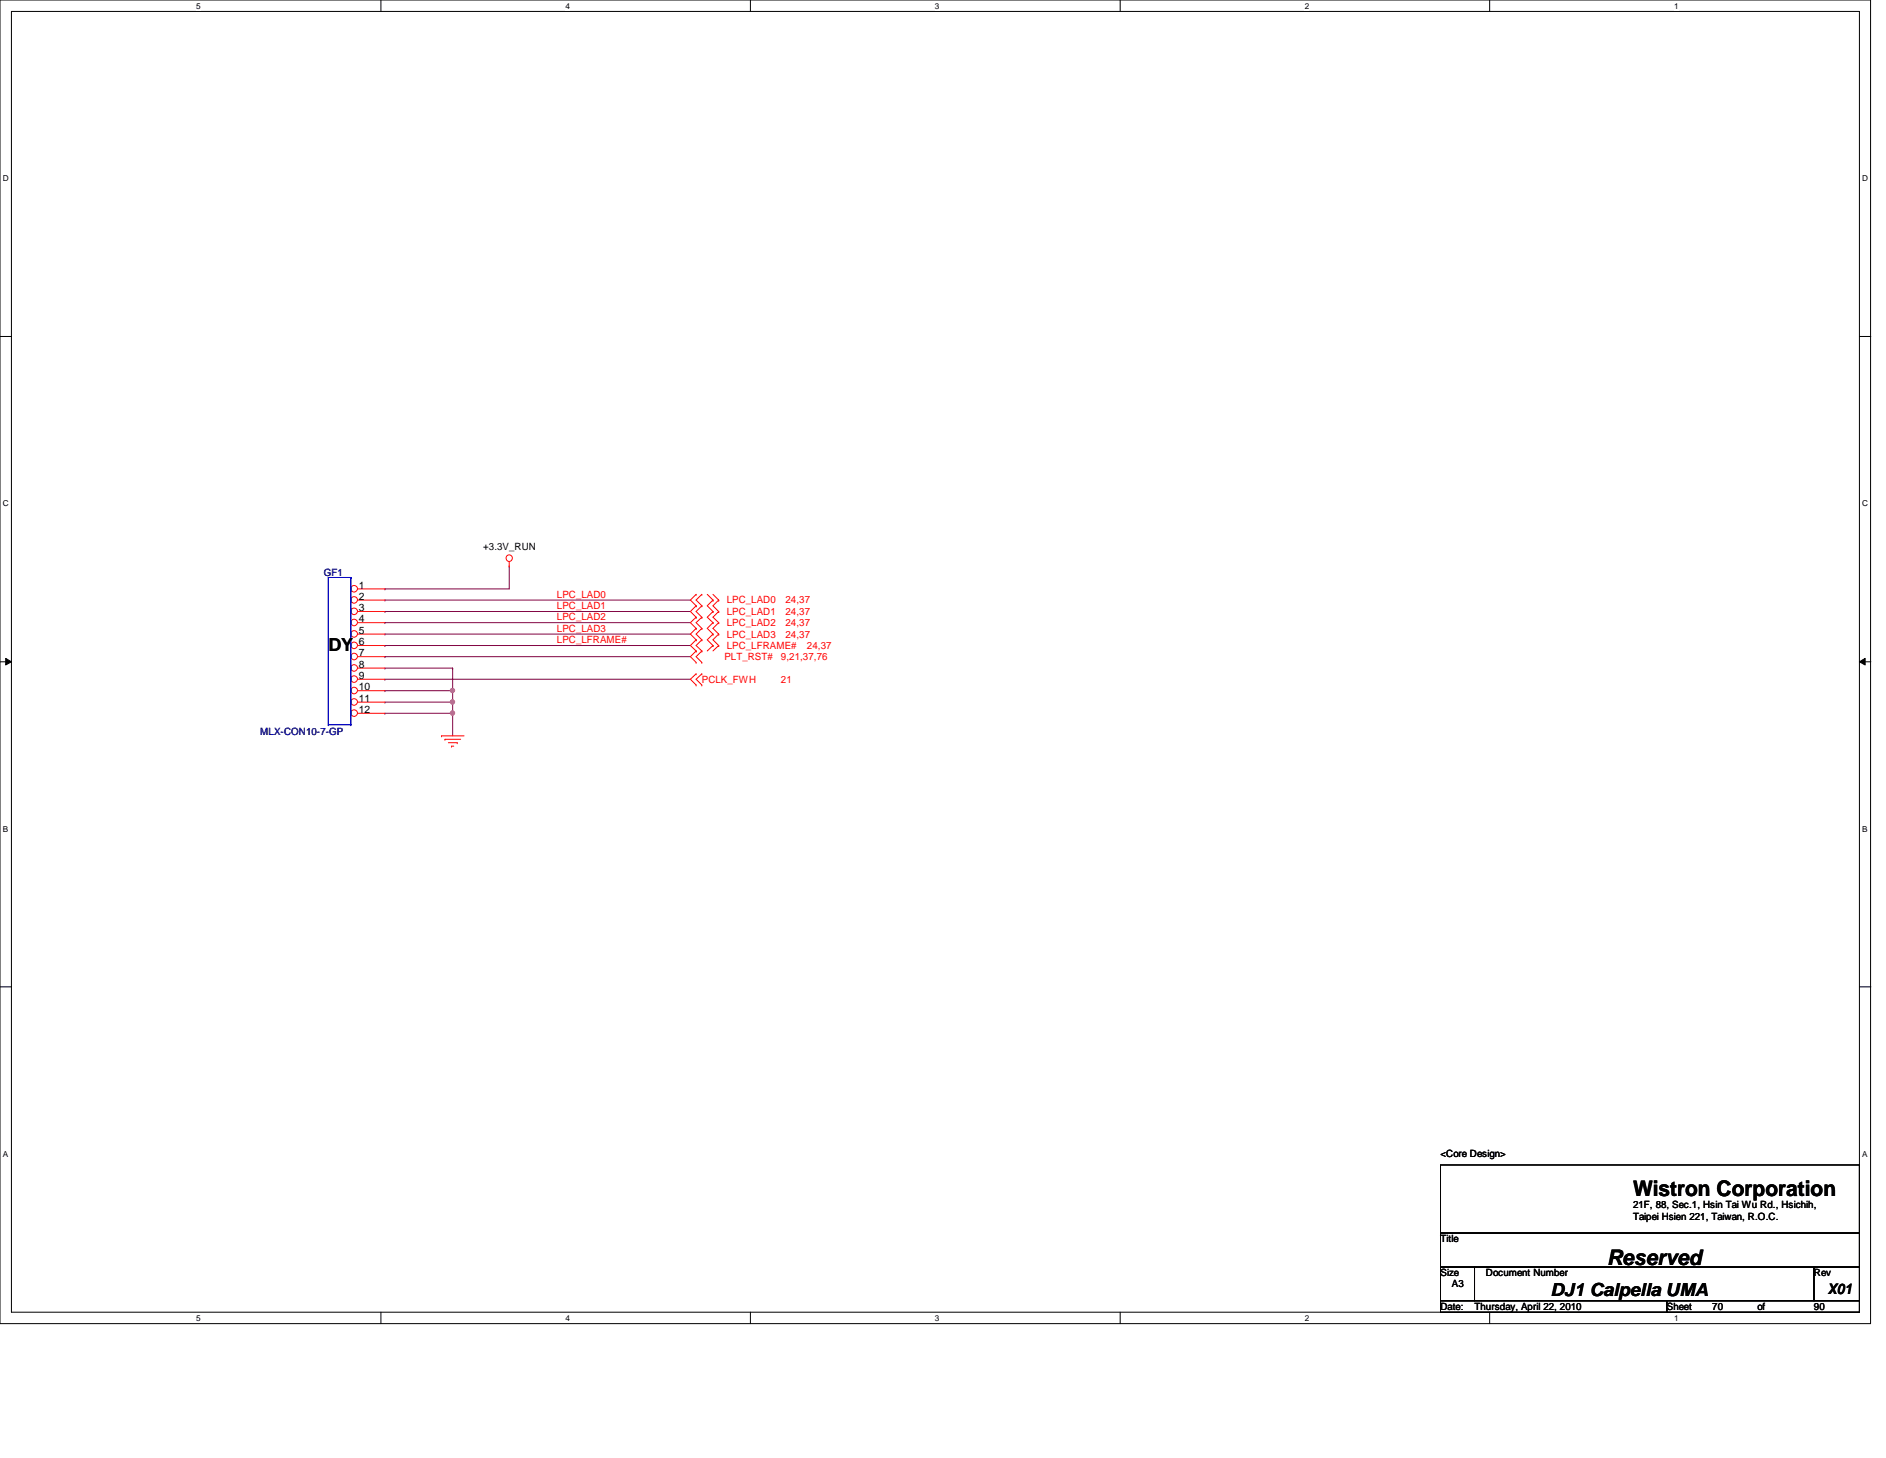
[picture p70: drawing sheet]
<svg xmlns="http://www.w3.org/2000/svg" width="279mm" height="216mm" viewBox="0 0 279 216" stroke-linecap="round" stroke-linejoin="round" font-family="sans-serif">
<defs><g id="words">
<g font-size="3.2">
<text x="241.9" y="177.2">Wistron Corporation</text>
<text x="238.1" y="187.3">Reserved</text>
</g>
<g font-size="2.7">
<text x="48.6" y="96.4">DY</text>
<text x="229.7" y="191.9">DJ1 Calpella UMA</text>
</g>
<text font-size="2.2" x="270.8" y="191.6">X01</text>
<g font-size="1.5">
<text x="71.6" y="81.5">+3.3V_RUN</text>
<text x="53.2" y="87.2">1</text>
<text x="53.2" y="88.8">2</text>
<text x="53.2" y="90.5">3</text>
<text x="53.2" y="92.2">4</text>
<text x="53.2" y="93.9">5</text>
<text x="53.2" y="95.5">6</text>
<text x="53.2" y="97.2">7</text>
<text x="53.2" y="98.9">8</text>
<text x="53.2" y="100.5">9</text>
<text x="53.2" y="102.2">10</text>
<text x="53.2" y="103.9">11</text>
<text x="53.2" y="105.6">12</text>
<text x="213.4" y="171.4">&lt;Core Design&gt;</text>
<text x="241.9" y="178.9">21F, 88, Sec.1, Hsin Tai Wu Rd., Hsichih,</text>
<text x="213.4" y="183.9">Title</text>
<text x="241.9" y="180.6">Taipei Hsien 221, Taiwan, R.O.C.</text>
<text x="213.4" y="189">Size</text>
<text x="215.1" y="190.6">A3</text>
<text x="220.1" y="189">Document Number</text>
<text x="268.7" y="189">Rev</text>
<text x="213.4" y="194">Date:</text>
<text x="218.4" y="194">Thursday, April 22, 2010</text>
<text x="246.9" y="194">Sheet</text>
<text x="253.7" y="194">70</text>
<text x="260.3" y="194">of</text>
<text x="268.7" y="194">90</text>
</g>
<g font-size="1.5" fill="#000080">
<text x="48" y="85.3">GF1</text>
<text x="38.6" y="108.8">MLX-CON10-7-GP</text>
</g>
<g font-size="1.5" fill="#f00">
<text x="82.5" y="88.5">LPC_LAD0</text>
<text x="107.7" y="89.4">LPC_LAD0</text>
<text x="116.4" y="89.4">24,37</text>
<text x="82.5" y="93.6">LPC_LAD3</text>
<text x="82.5" y="95.2">LPC_LFRAME#</text>
<text x="82.5" y="90.2">LPC_LAD1</text>
<text x="82.5" y="91.9">LPC_LAD2</text>
<text x="107.7" y="94.4">LPC_LAD3</text>
<text x="107.7" y="91.1">LPC_LAD1</text>
<text x="107.7" y="92.8">LPC_LAD2</text>
<text x="116.4" y="94.4">24,37</text>
<text x="116.4" y="91.1">24,37</text>
<text x="116.4" y="92.8">24,37</text>
<text x="104" y="101.1">PCLK_FWH</text>
<text x="107.3" y="97.7">PLT_RST#</text>
<text x="107.7" y="96.1">LPC_LFRAME#</text>
<text x="115.7" y="101.1">21</text>
<text x="115.7" y="97.7">9,21,37,76</text>
<text x="119.5" y="96.1">24,37</text>
</g>
<g font-size="1.2">
<text x="29" y="1.3">5</text>
<text x="83.8" y="1.3">4</text>
<text x="138.5" y="1.3">3</text>
<text x="193.3" y="1.3">2</text>
<text x="248" y="1.3">1</text>
<text x=".4" y="26.8">D</text>
<text x="275.9" y="26.8">D</text>
<text x=".4" y="75">C</text>
<text x="275.9" y="75">C</text>
<text x=".4" y="123.1">B</text>
<text x="275.9" y="123.1">B</text>
<text x=".4" y="171.3">A</text>
<text x="275.9" y="171.3">A</text>
<text x="29" y="195.6">5</text>
<text x="83.8" y="195.6">4</text>
<text x="138.5" y="195.6">3</text>
<text x="193.3" y="195.6">2</text>
<text x="248" y="195.6">1</text>
</g>
</g></defs>
<path d="M0 0h277.1v196h-277.1zM1.7 1.7h273.8v192.6h-273.8z" fill="none" stroke="#000" stroke-width=".15"/>
<g fill="#fff">
<path d="M29 .2h.7v1.3h-.7z"/>
<path d="M29 194.5h.7v1.3h-.7z"/>
</g>
<path d="M56.4 0v1.7M56.4 194.3v1.7" fill="none" stroke="#000" stroke-width=".15"/>
<g fill="#fff">
<path d="M83.8 .2h.6v1.3h-.6z"/>
<path d="M83.8 194.5h.6v1.3h-.6z"/>
</g>
<path d="M111.2 0v1.7M111.2 194.3v1.7" fill="none" stroke="#000" stroke-width=".15"/>
<g fill="#fff">
<path d="M138.5 .2h.6v1.3h-.6z"/>
<path d="M138.5 194.5h.6v1.3h-.6z"/>
</g>
<path d="M165.9 0v1.7M165.9 194.3v1.7" fill="none" stroke="#000" stroke-width=".15"/>
<g fill="#fff">
<path d="M193.3 .2h.6v1.3h-.6z"/>
<path d="M193.3 194.5h.6v1.3h-.6z"/>
</g>
<path d="M220.7 0v1.7M220.7 194.3v1.7" fill="none" stroke="#000" stroke-width=".15"/>
<g fill="#fff">
<path d="M248 .2h.7v1.3h-.7z"/>
<path d="M248 194.5h.7v1.3h-.7z"/>
<path d="M.4 25.7h.9v1.4h-.9z"/>
<path d="M275.9 25.7h.8v1.4h-.8z"/>
<path d="M.4 73.9h.9v1.3h-.9z"/>
<path d="M275.9 73.9h.8v1.3h-.8z"/>
</g>
<path d="M0 49.8h1.7M275.5 49.8h1.7" fill="none" stroke="#000" stroke-width=".15"/>
<g fill="#fff">
<path d="M.4 122h.8v1.4h-.8z"/>
<path d="M275.9 122h.7v1.4h-.7z"/>
</g>
<path d="M0 98h1.7M.8 97.5l.9 .5-.9 .5zM275.5 98l.8-.5v1zM275.5 98h1.7" fill="none" stroke="#000" stroke-width=".15"/>
<path d="M.8 97.5l.9 .5-.9 .5zM275.5 98l.8-.5v1z" fill="#000"/>
<g fill="#fff">
<path d="M.4 170.2h.8v1.3h-.8z"/>
<path d="M275.9 170.2h.7v1.3h-.7z"/>
</g>
<path d="M0 146.1h1.7M275.5 146.1h1.7" fill="none" stroke="#000" stroke-width=".15"/>
<path d="M57 93.9h.1M57 93.9h45.3M67.1 98.9h.1M67.1 98.9v6.7M67.1 102.3h.1M67.1 104h.1" fill="none" stroke="#800040" stroke-width=".15"/>
<circle cx="67" cy="103.9" r=".32" fill="#f0f"/>
<circle cx="67" cy="103.9" r=".32" fill="none" stroke="#f0f" stroke-width=".15"/>
<path d="M57 98.9h.1M57 95.6h.1M57 90.6h.1M57 98.9h10.1M57 95.6h45.3M57 90.6h45.3M57 104h.1M57 105.6h.1M57 104h10.1M57 105.6h10.1M67.1 105.6h.1M67.1 105.6v3.4" fill="none" stroke="#800040" stroke-width=".15"/>
<circle cx="67" cy="105.6" r=".32" fill="#f0f"/>
<circle cx="67" cy="105.6" r=".32" fill="none" stroke="#f0f" stroke-width=".15"/>
<path d="M57 97.2h.1M57 87.2h.1M57 92.2h.1M57 88.9h.1M57 97.2h45.3M57 92.2h45.3M57 88.9h45.3M75.4 83.8h.1M75.4 83.8v3.4h-18.4M57 102.3h.1M57 102.3h10.1" fill="none" stroke="#800040" stroke-width=".15"/>
<circle cx="67" cy="102.3" r=".32" fill="#f0f"/>
<circle cx="67" cy="102.3" r=".32" fill="none" stroke="#f0f" stroke-width=".15"/>
<path d="M57 100.6h.1M57 100.6h45.3" fill="none" stroke="#800040" stroke-width=".15"/>
<g fill="none" stroke="#f00" stroke-width=".15">
<path d="M75.4 83.8h.1M75.4 83.2v.6M103.1 96.4h.1M103.1 98.1h.1M103.1 99.8h.1M103.1 93h.1M103.1 94.7h.1M103.1 88h.1M103.1 89.7h.1M103.1 91.4h.1M103.1 96.4l-.8 .8 .8 .9M103.1 99.8l-.8 .8 .8 .8"/>
<path d="M103.1 93l-.8 .9 .8 .8M103.1 89.7l-.8 .9 .8 .8M103.1 94.7l-.8 .9 .8 .8M103.1 88l-.8 .9 .8 .8M103.1 91.4l-.8 .8 .8 .8M104 98.1h.1M104 96.4h.1M104 99.8h.1M104 94.7h.1M104 93h.1M104 89.7h.1M104 88h.1"/>
<path d="M104 91.4h.1M104 96.4l-.9 .8 .9 .9M104 99.8l-.9 .8 .9 .8M104 93l-.9 .9 .9 .8M104 89.7l-.9 .9 .9 .8M104 94.7l-.9 .9 .9 .8M104 88l-.9 .9 .9 .8M104 91.4l-.9 .8 .9 .8M104.8 88l.8 .9M105.6 93.9h.1M105.6 95.6h.1M105.6 88.9h.1"/>
<path d="M105.6 90.6h.1M105.6 92.2h.1M105.6 93.9l-.8 .8 .8 .9M105.6 90.6l-.8 .8 .8 .8M105.6 92.2l-.8 .8 .8 .9M105.6 95.6l-.8 .8M105.6 88.9l-.8 .8 .8 .9M105.6 88l.9 .9M106.5 93.9h.1M106.5 95.6h.1M106.5 88.9h.1M106.5 90.6h.1"/>
<path d="M106.5 92.2h.1M106.5 93.9l-.9 .8 .9 .9M106.5 90.6l-.9 .8 .9 .8M106.5 92.2l-.9 .8 .9 .9M106.5 95.6l-.9 .8M106.5 88.9l-.9 .8 .9 .9M65.4 109h.1M65.4 109h3.3M65.9 109.5h.1M65.9 109.5h2.3M66.4 110h1.3M66.9 110.5h.1"/>
<path d="M66.9 110.5h.3M67.7 110h.1M103.1 101.4h.1M104 101.4h.1"/>
<circle cx="75.4" cy="82.7" r=".48"/>
</g>
<path d="M213.4 172.5h62.1v10.1h-62.1zM213.4 182.6h62.1v5h-62.1zM213.4 187.6h5v5h-5zM213.4 192.6h33.5v1.7h-33.5zM218.4 187.6h50.3v5h-50.3zM246.9 192.6h28.6v1.7h-28.6zM268.7 187.6h6.8v5h-6.8z" fill="none" stroke="#000" stroke-width=".15"/>
<circle cx="52.5" cy="87.2" r=".49" fill="#fff"/>
<g fill="none" stroke="#f00" stroke-width=".15">
<path d="M53 87.2h4"/>
<circle cx="52.5" cy="87.2" r=".49"/>
</g>
<circle cx="52.5" cy="88.8" r=".49" fill="#fff"/>
<g fill="none" stroke="#f00" stroke-width=".15">
<path d="M53 88.9h4"/>
<circle cx="52.5" cy="88.8" r=".49"/>
</g>
<circle cx="52.5" cy="90.5" r=".49" fill="#fff"/>
<g fill="none" stroke="#f00" stroke-width=".15">
<path d="M53 90.6h4"/>
<circle cx="52.5" cy="90.5" r=".49"/>
</g>
<circle cx="52.5" cy="92.2" r=".49" fill="#fff"/>
<g fill="none" stroke="#f00" stroke-width=".15">
<path d="M53 92.2h4"/>
<circle cx="52.5" cy="92.2" r=".49"/>
</g>
<circle cx="52.5" cy="93.9" r=".49" fill="#fff"/>
<g fill="none" stroke="#f00" stroke-width=".15">
<path d="M53 93.9h4"/>
<circle cx="52.5" cy="93.9" r=".49"/>
</g>
<circle cx="52.5" cy="95.6" r=".49" fill="#fff"/>
<g fill="none" stroke="#f00" stroke-width=".15">
<path d="M53 95.6h4"/>
<circle cx="52.5" cy="95.6" r=".49"/>
</g>
<circle cx="52.5" cy="97.2" r=".49" fill="#fff"/>
<g fill="none" stroke="#f00" stroke-width=".15">
<path d="M53 97.2h4"/>
<circle cx="52.5" cy="97.2" r=".49"/>
</g>
<circle cx="52.5" cy="98.9" r=".49" fill="#fff"/>
<g fill="none" stroke="#f00" stroke-width=".15">
<path d="M53 98.9h4"/>
<circle cx="52.5" cy="98.9" r=".49"/>
</g>
<circle cx="52.5" cy="100.6" r=".49" fill="#fff"/>
<g fill="none" stroke="#f00" stroke-width=".15">
<path d="M53 100.6h4"/>
<circle cx="52.5" cy="100.6" r=".49"/>
</g>
<circle cx="52.5" cy="102.3" r=".49" fill="#fff"/>
<g fill="none" stroke="#f00" stroke-width=".15">
<path d="M53 102.3h4"/>
<circle cx="52.5" cy="102.3" r=".49"/>
</g>
<circle cx="52.5" cy="103.9" r=".49" fill="#fff"/>
<g fill="none" stroke="#f00" stroke-width=".15">
<path d="M53 104h4"/>
<circle cx="52.5" cy="103.9" r=".49"/>
</g>
<circle cx="52.5" cy="105.6" r=".49" fill="#fff"/>
<g fill="none" stroke="#f00" stroke-width=".15">
<path d="M53 105.6h4"/>
<circle cx="52.5" cy="105.6" r=".49"/>
</g>
<path d="M48.6 85.5h.1M48.6 85.5h3.4M48.6 85.5v21.8M52 85.5h.1M52 85.5v21.8M48.6 107.3h.1M48.6 107.3h3.4M52 107.3h.1" fill="none" stroke="#00f" stroke-width=".15"/>
<circle cx="67" cy="103.9" r=".32" fill="#f0f"/>
<circle cx="67" cy="103.9" r=".32" fill="none" stroke="#f0f" stroke-width=".15"/>
<circle cx="67" cy="105.6" r=".32" fill="#f0f"/>
<circle cx="67" cy="105.6" r=".32" fill="none" stroke="#f0f" stroke-width=".15"/>
<circle cx="67" cy="102.3" r=".32" fill="#f0f"/>
<circle cx="67" cy="102.3" r=".32" fill="none" stroke="#f0f" stroke-width=".15"/>
<use href="#words"/>
</svg>
